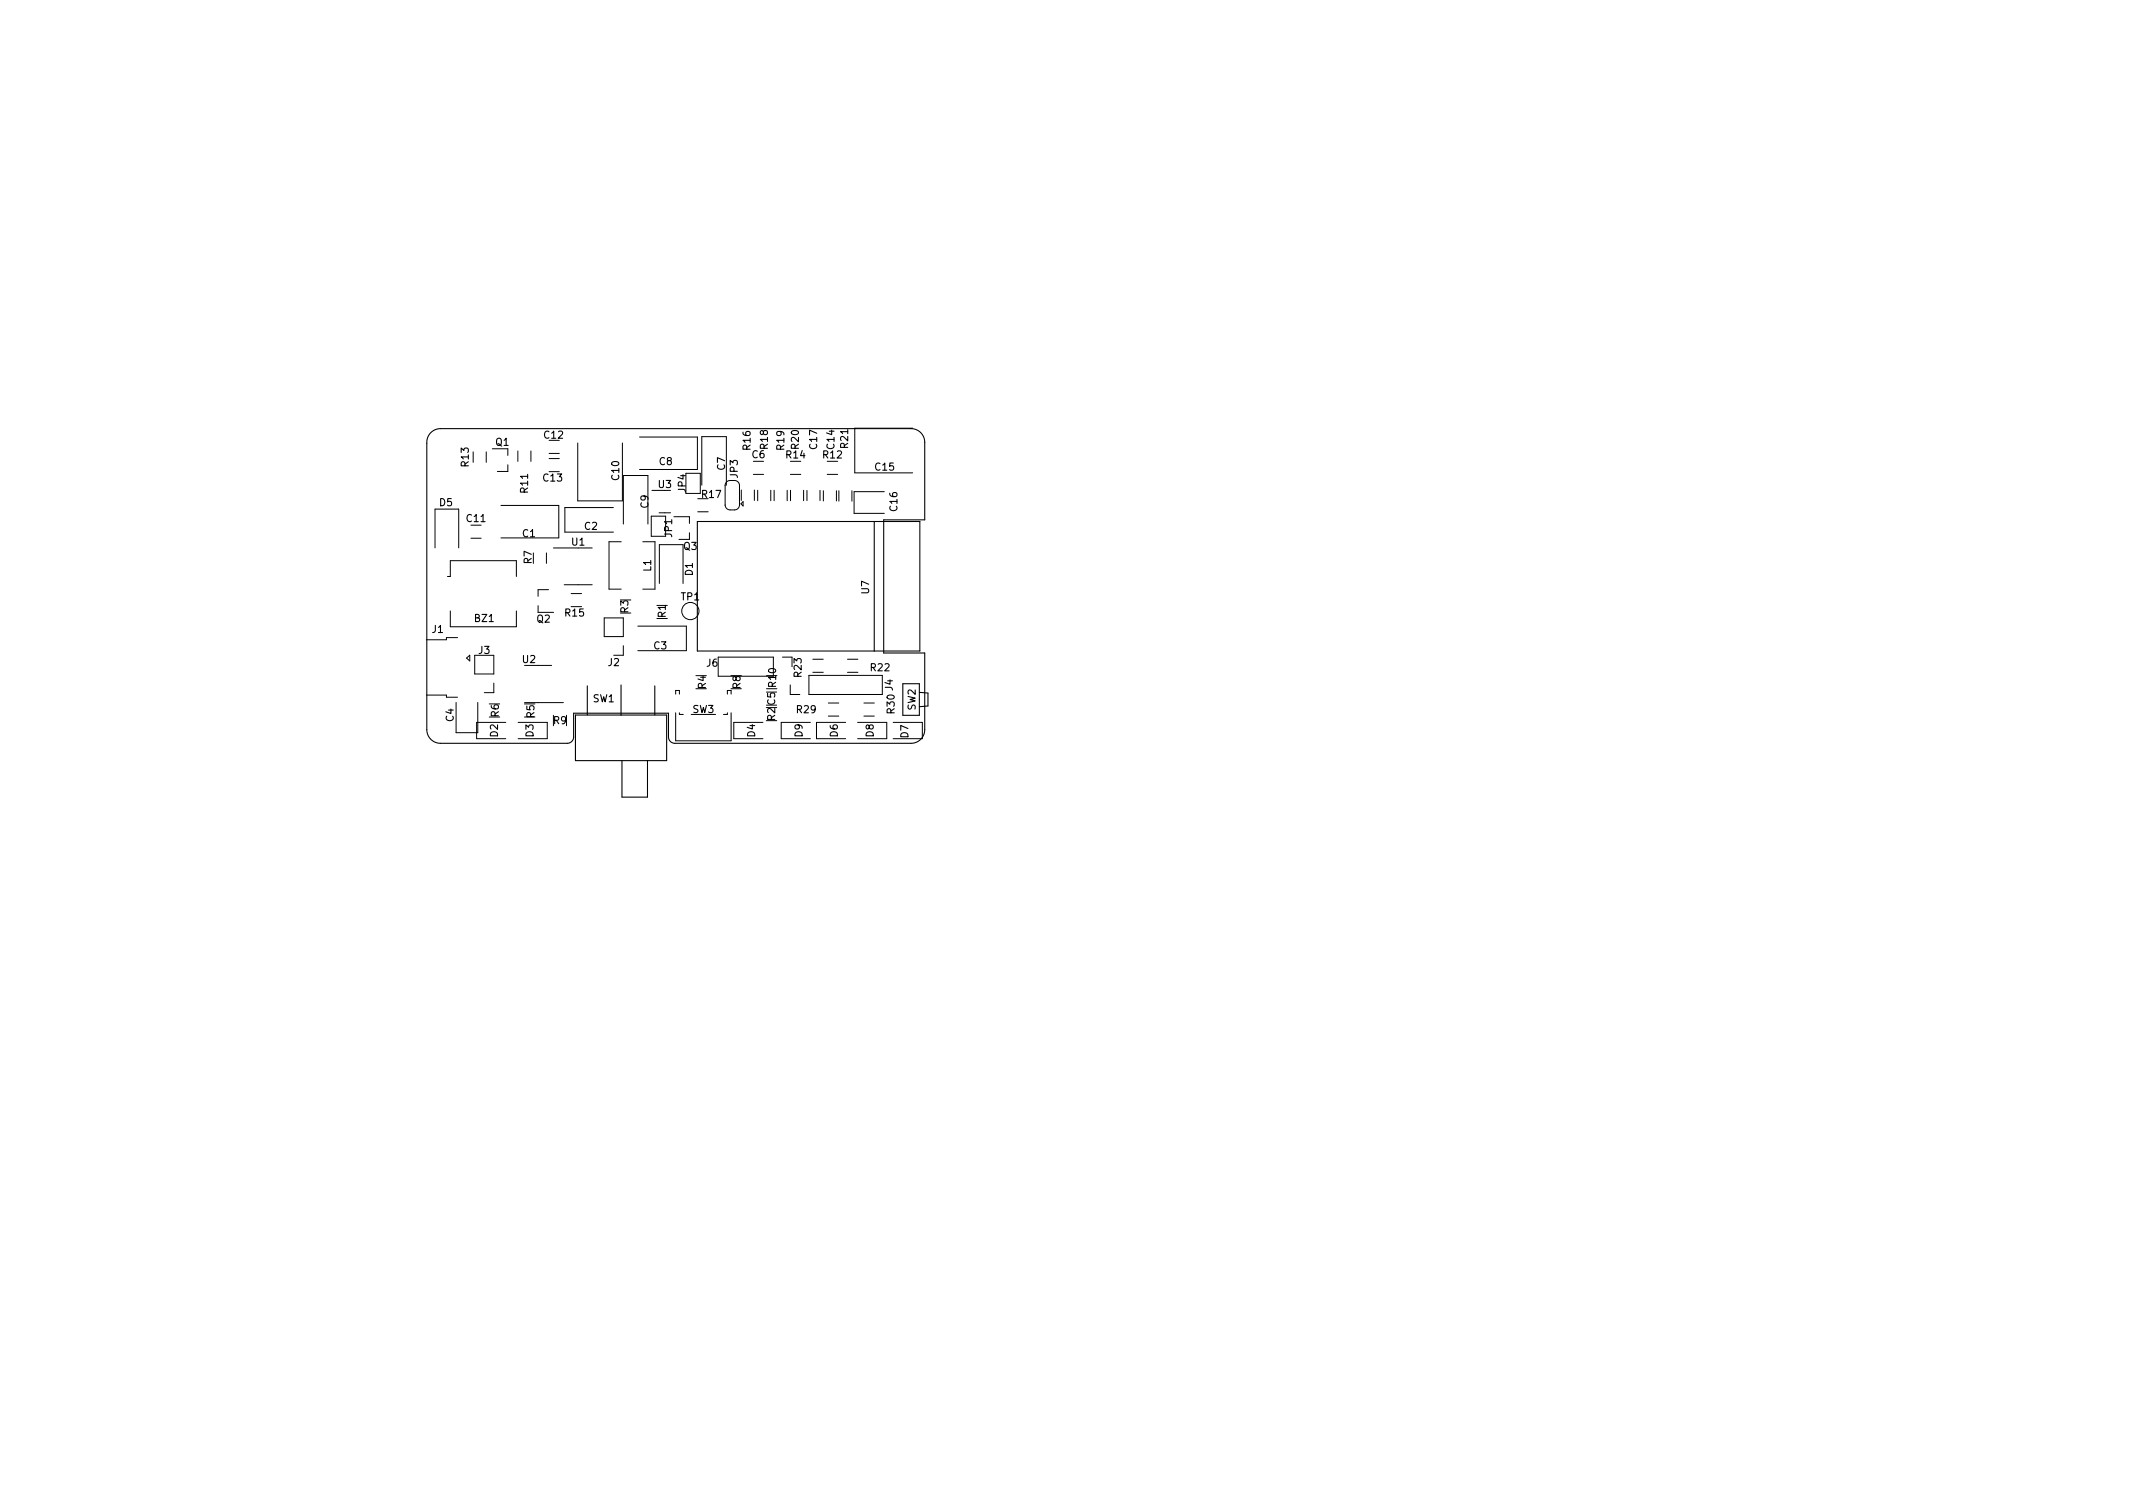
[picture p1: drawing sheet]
<svg xmlns="http://www.w3.org/2000/svg" width="297mm" height="210mm" viewBox="0 0 297 210" stroke-linecap="round" stroke-linejoin="round" font-family="sans-serif">
<defs><g id="words">
<g font-size="1.4">
<text x="65.3" y="64.9" transform="rotate(-90 65.3 64.9)">R13</text>
<text x="69" y="62.1">Q1</text>
<text x="75.8" y="61.1">C12</text>
<text x="91.8" y="64.8">C8</text>
<text x="101" y="65.4" transform="rotate(-90 101 65.4)">C7</text>
<text x="104.5" y="62.6" transform="rotate(-90 104.5 62.6)">R16</text>
<text x="104.7" y="63.8">C6</text>
<text x="106.9" y="62.5" transform="rotate(-90 106.9 62.5)">R18</text>
<text x="109.2" y="62.6" transform="rotate(-90 109.2 62.6)">R19</text>
<text x="109.5" y="63.8">R14</text>
<text x="111.2" y="62.5" transform="rotate(-90 111.2 62.5)">R20</text>
<text x="113.8" y="62.5" transform="rotate(-90 113.8 62.5)">C17</text>
<text x="114.6" y="63.8">R12</text>
<text x="116.2" y="62.5" transform="rotate(-90 116.2 62.5)">C14</text>
<text x="118.1" y="62.4" transform="rotate(-90 118.1 62.4)">R21</text>
<text x="121.9" y="65.5">C15</text>
<text x="61.2" y="70.5">D5</text>
<text x="73.5" y="68.6" transform="rotate(-90 73.5 68.6)">R11</text>
<text x="75.7" y="67">C13</text>
<text x="86.2" y="66.8" transform="rotate(-90 86.2 66.8)">C10</text>
<text x="90.3" y="70.7" transform="rotate(-90 90.3 70.7)">C9</text>
<text x="91.7" y="67.9">U3</text>
<text x="95.5" y="68.5" transform="rotate(-90 95.5 68.5)">JP4</text>
<text x="97.8" y="69.3">R17</text>
<text x="102.7" y="66.5" transform="rotate(-90 102.7 66.5)">JP3</text>
<text x="125" y="71.1" transform="rotate(-90 125 71.1)">C16</text>
<text x="65" y="72.7">C11</text>
<text x="72.8" y="74.8">C1</text>
<text x="79.6" y="76">U1</text>
<text x="81.4" y="73.8">C2</text>
<text x="93.6" y="74.8" transform="rotate(-90 93.6 74.8)">JP1</text>
<text x="95.2" y="76.6">Q3</text>
<text x="74" y="78.5" transform="rotate(-90 74 78.5)">R7</text>
<text x="90.7" y="79.5" transform="rotate(-90 90.7 79.5)">L1</text>
<text x="94.9" y="83.6">TP1</text>
<text x="96.5" y="80.1" transform="rotate(-90 96.5 80.1)">D1</text>
<text x="121" y="82.7" transform="rotate(-90 121 82.7)">U7</text>
<text x="60.2" y="88.1">J1</text>
<text x="66.1" y="86.6">BZ1</text>
<text x="74.8" y="86.7">Q2</text>
<text x="78.7" y="85.8">R15</text>
<text x="87.5" y="85.3" transform="rotate(-90 87.5 85.3)">R3</text>
<text x="92.7" y="86" transform="rotate(-90 92.7 86)">R1</text>
<text x="66.7" y="91">J3</text>
<text x="72.8" y="92.3">U2</text>
<text x="84.7" y="92.7">J2</text>
<text x="91.1" y="90.4">C3</text>
<text x="98.3" y="95.9" transform="rotate(-90 98.3 95.9)">R4</text>
<text x="98.4" y="92.8">J6</text>
<text x="103.1" y="95.9" transform="rotate(-90 103.1 95.9)">R8</text>
<text x="111.6" y="94.2" transform="rotate(-90 111.6 94.2)">R23</text>
<text x="121.3" y="93.5">R22</text>
<text x="63.2" y="100.5" transform="rotate(-90 63.2 100.5)">C4</text>
<text x="69.5" y="99.8" transform="rotate(-90 69.5 99.8)">R6</text>
<text x="74.4" y="99.9" transform="rotate(-90 74.4 99.9)">R5</text>
<text x="77.1" y="100.8">R9</text>
<text x="82.6" y="97.8">SW1</text>
<text x="96.4" y="99.3">SW3</text>
<text x="107.9" y="100.3" transform="rotate(-90 107.9 100.3)">R2 C5 R10</text>
<text x="111" y="99.3">R29</text>
<text x="124.6" y="99.3" transform="rotate(-90 124.6 99.3)">R30 J4</text>
<text x="127.5" y="98.9" transform="rotate(-90 127.5 98.9)">SW2</text>
<text x="69.3" y="102.6" transform="rotate(-90 69.3 102.6)">D2</text>
<text x="74.3" y="102.6" transform="rotate(-90 74.3 102.6)">D3</text>
<text x="105.1" y="102.6" transform="rotate(-90 105.1 102.6)">D4</text>
<text x="111.8" y="102.6" transform="rotate(-90 111.8 102.6)">D9</text>
<text x="116.7" y="102.6" transform="rotate(-90 116.7 102.6)">D6</text>
<text x="121.7" y="102.6" transform="rotate(-90 121.7 102.6)">D8</text>
<text x="126.5" y="102.7" transform="rotate(-90 126.5 102.7)">D7</text>
</g>
</g></defs>
<path d="M60 60.2a1.9 1.9 0 0 1 1.3-.5h65.6a1.91 1.91 0 0 1 1.9 1.9v10.8h-5.7v18.5h5.7v10.7a1.91 1.91 0 0 1-1.9 1.9h-32.9a.89 .89 0 0 1-.9-.9v-3.3h-13.2v3.3a.89 .89 0 0 1-.9 .9h-17.7a1.91 1.91 0 0 1-1.9-1.9v-39.9a1.9 1.9 0 0 1 .6-1.5zM97.1 72.6h31v18.1h-31zM121.7 72.6v18.1M80.1 99.6h12.7v6.3h-12.7zM81.8 95.5v4.1M86.5 95.4v4.2M91.2 95.5v4.1M125.7 95.2h2.3v4.4h-2.3zM128 96.4l1.2 .1v1.8l-1.2 .1M86.6 105.9v5.1h3.6v-5.1" fill="none" stroke="#000" stroke-width=".15"/>
<g fill="none" stroke="#000" stroke-width=".14">
<path d="M127.1 59.6h-8.1v6.2h8.1M60.6 76.3v-5.4h3.3v5.4M65.6 74.9h1.4M65.9 62.9v1.5M67.7 62.9v1.5M68.6 62.5h2.1v.9M69.8 70.4h8v4.5h-8M70.7 64.7v.9h-1.4M72.1 62.8v1.4M73.9 62.8v1.4M76.1 77v1.4M76.5 63.9h1.4"/>
<path d="M76.5 63.1h1.4M77.1 76.3h5.4M80.5 61.7v8h6.2v-8M85.4 70.7h-6.7v3.4h6.7M86.5 75.4h-1.7v6.6h1.7M86.8 73v-6.8h3.4v6.8M89.1 60.9h8v4.5h-8M89.5 75.4h1.7v6.6h-1.7M90.7 71.9h2v2.8h-2zM90.8 68.3h1.8M91.8 71.4h1.6M93.8 71.9h2.2v1"/>
<path d="M95.5 65.9h2v2.8h-2zM96 74.2v.9h-1.5M97.2 71.3h1.4M97.2 69.4h1.4M97.7 67.6v-6.8h3.5v6.8M101 70.3a.7 .7 0 0 0 .7 .7h.6a.7 .7 0 0 0 .7-.7M101 67.6v2.8M101.7 66.9a.7 .7 0 0 0-.7 .7M102.3 66.9a.7 .7 0 0 1 .7 .7M103 67.6v2.8M103.2 70.2l.3-.3v.6zM103.2 68.2v1.5"/>
<path d="M104.9 66.1h1.4M105.1 68.2v1.5M105.5 68.3v1.4M107.3 68.3v1.4M107.8 68.3v1.4M109.6 68.3v1.4M110.1 66.1h1.4M110.1 68.3v1.4M111.9 68.3v1.4M112.4 68.3v1.4M114.2 68.3v1.4M114.7 68.3v1.5"/>
<path d="M115.2 66.1h1.5M116.5 68.3v1.5M116.8 68.3v1.5M118.6 68.3v1.5M123.1 68.5h-4.2v3h4.2M59.4 96.8h2.8v.3h1.5M62.3 80.3h.4v-2.2h9.2v2.2M62.7 85.1v2.2h9.2v-2.2M63.5 97.8v4.2h3v-4.2M63.7 88.8h-1.5v.3h-2.8M65 91.6l.4-.4v.8zM66.1 91.2h2.7v2.6h-2.7z"/>
<path d="M68.8 95.1v1.3h-1.4M73 97.8h5.5M74.9 92.7h1.9M74.9 84.3v1h2.2M76.4 82.1h-1.5v.9M78.6 81.4h3.9M79.5 82.7h1.5M84.1 86h2.7v2.6h-2.7zM86.8 89.9v1.3h-1.3M88.8 87.2h6.8v3.4h-6.8M91.8 81.2v-5.4h3.3v5.4M94.1 99.3v3.9h7.7v-3.9"/>
<path d="M94.1 96.7v-.6h.5v.6M94.6 99.3v.2h.6M96.3 99.5h3.4M100 91.5h7.7v2.7h-7.7zM101.3 96.7v-.6h.5v.6M101.3 99.3v.2h-.5M109 91.5h1.3M110 95.4v1.3h1.4M112.6 94h10.3v2.7h-10.3zM113.2 93.6h1.4M113.2 91.8h1.4M115.4 99.7h1.4"/>
<path d="M115.4 97.9h1.4M118 93.6h1.5M118 91.8h1.5M120.3 99.7h1.5M120.3 97.9h1.5M70.4 100.6h-4v2.3h4M72.2 100.6h4v2.3h-4M106.2 100.6h-4v2.3h4M112.9 100.6h-4.1v2.3h4.1M117.8 100.6h-4.1v2.3h4.1M119.4 100.6h4.1v2.3h-4.1M124.4 100.6h4v2.3h-4"/>
<circle cx="96.1" cy="85.1" r="1.2"/>
</g>
<use href="#words"/>
</svg>
